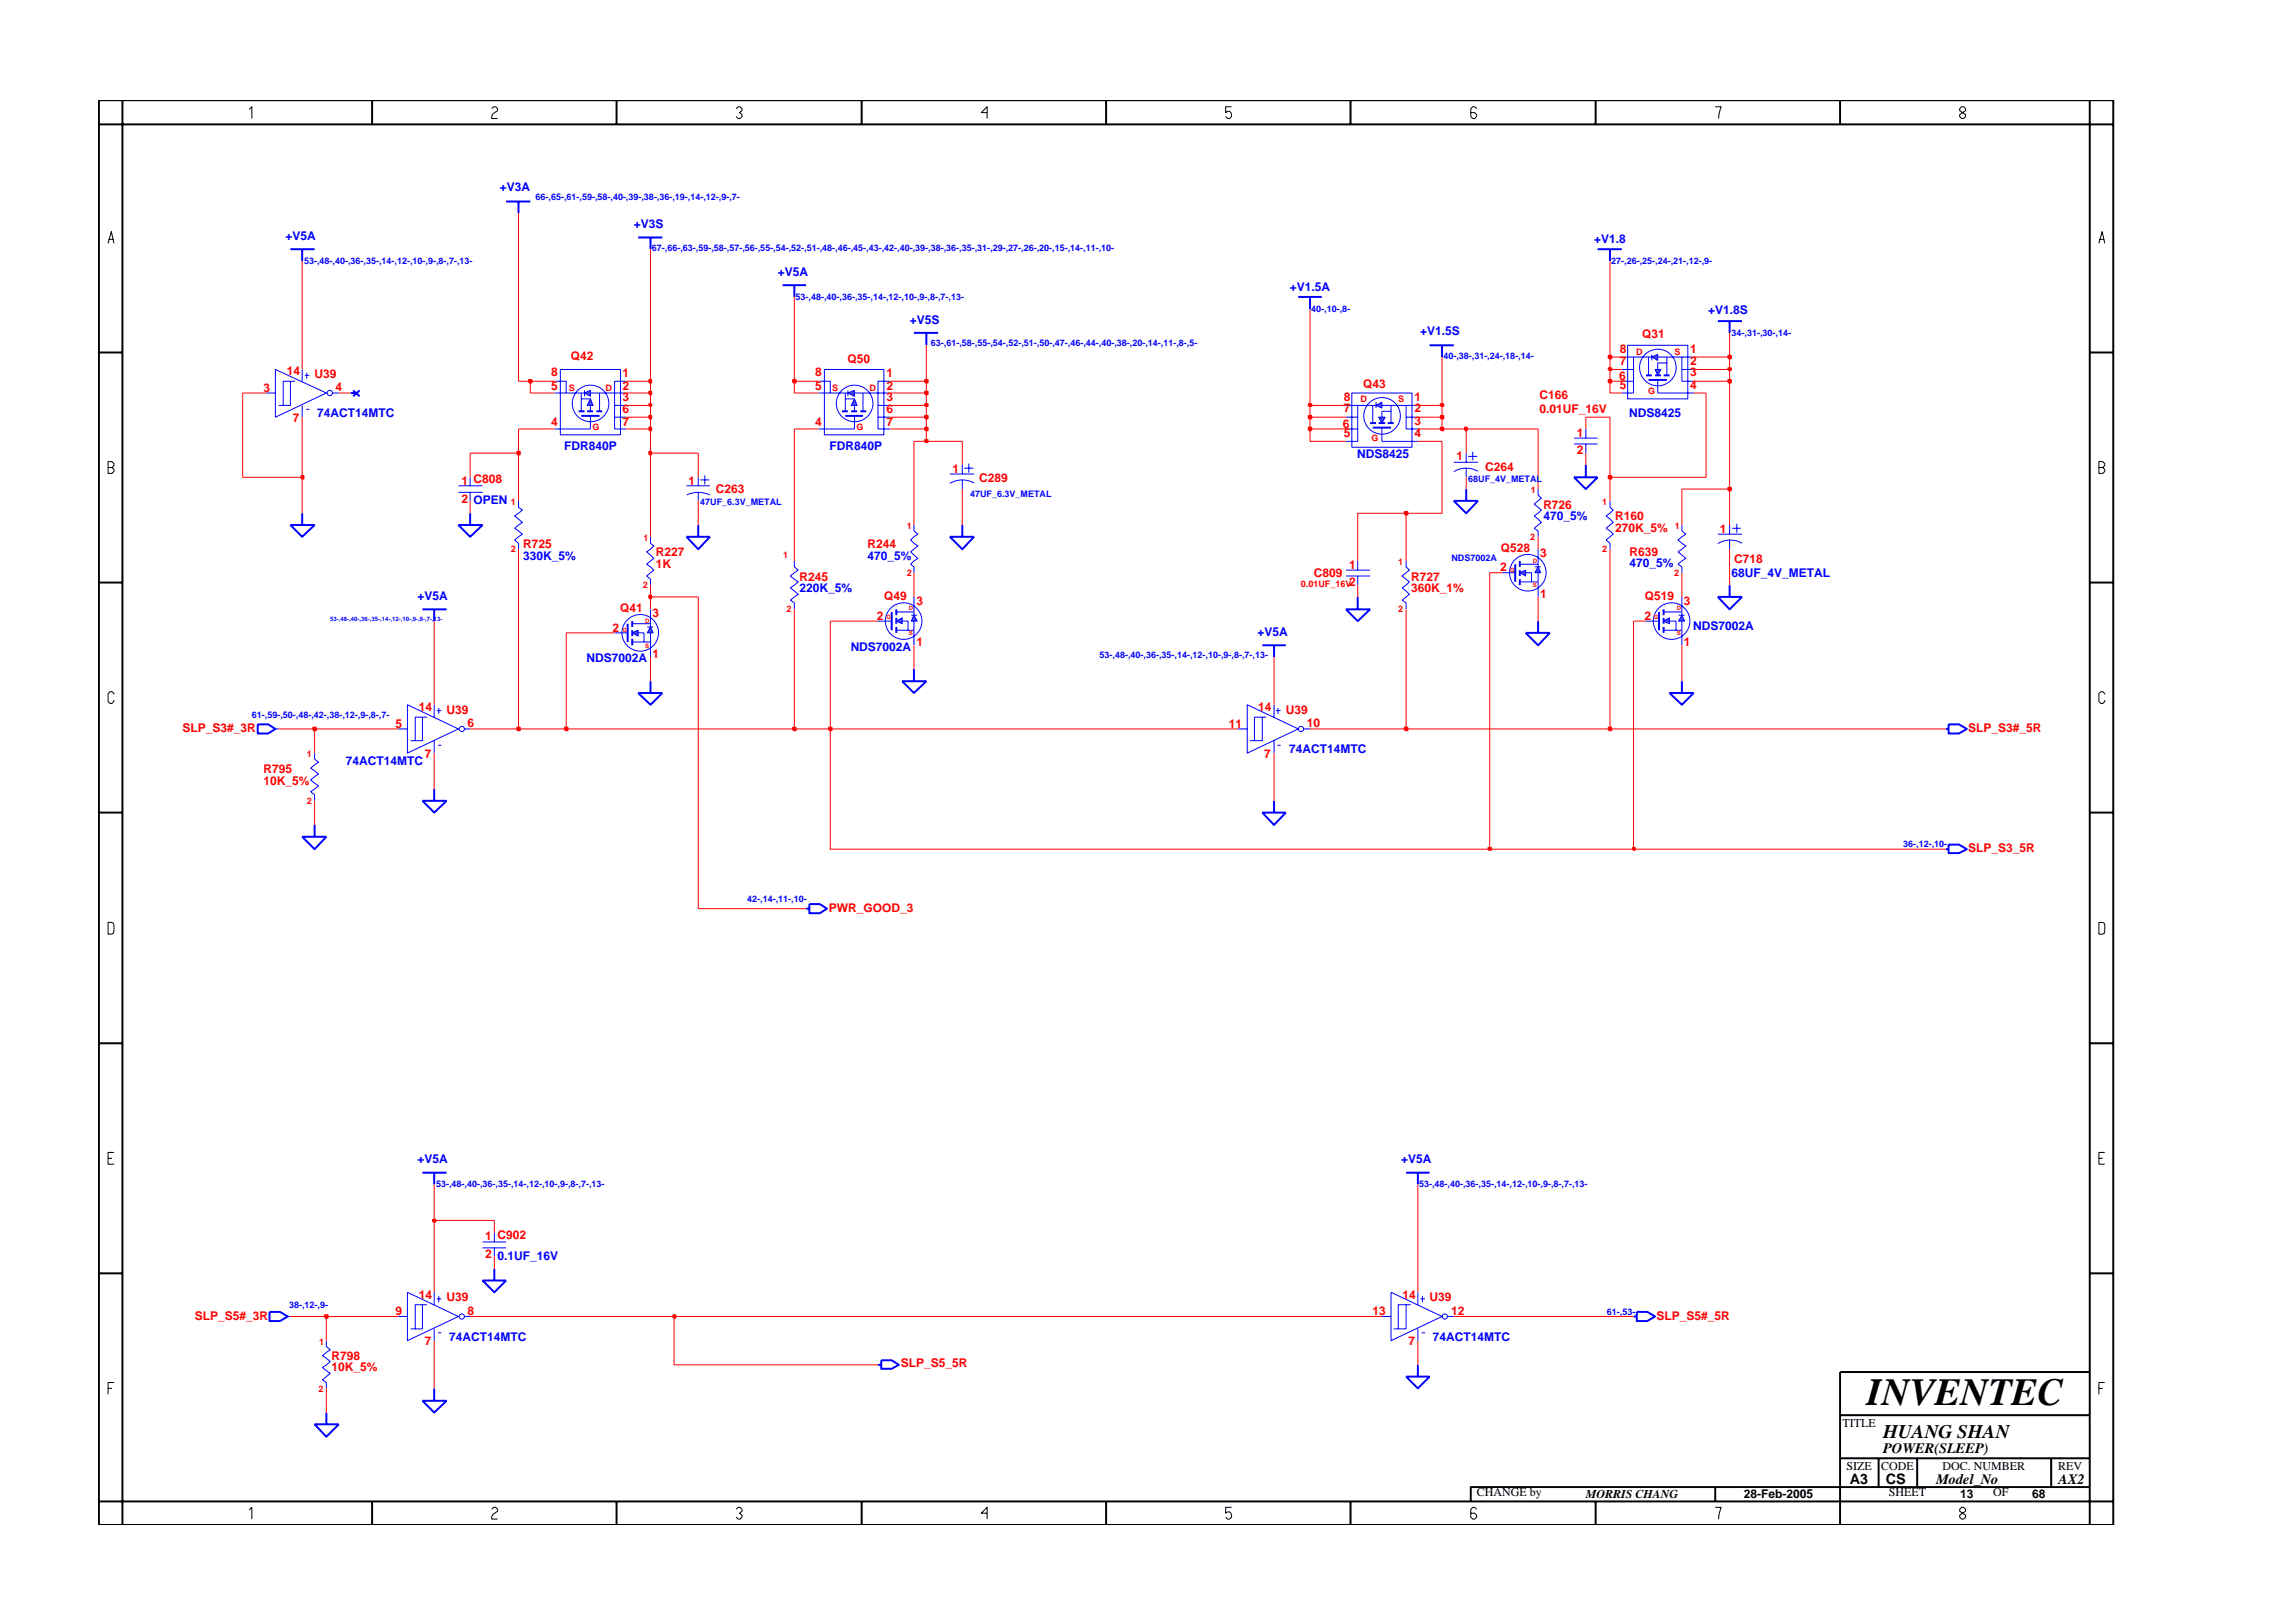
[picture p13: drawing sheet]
<svg xmlns="http://www.w3.org/2000/svg" width="297mm" height="210mm" viewBox="0 0 297 210" stroke-linecap="round" stroke-linejoin="round" font-family="sans-serif">
<defs><g id="words">
<text font-size="5" x="241.8" y="182">INVENTEC</text>
<text font-size="2.5" x="244" y="186.3">HUANG SHAN</text>
<g font-size="1.9">
<text x="244" y="188.2">POWER(SLEEP)</text>
<text x="239.6" y="192.2">A3</text>
<text x="244.3" y="192.3">CS</text>
<text x="250.8" y="192.2">Model_No</text>
<text x="266.6" y="192.2">AX2</text>
</g>
<g font-size="1.6" fill="#00f">
<text x="64.8" y="24.7">+V3A</text>
<text x="82.1" y="29.6">+V3S</text>
<text x="37" y="31.1">+V5A</text>
<text x="100.7" y="35.7">+V5A</text>
<text x="206.5" y="31.5">+V1.8</text>
<text x="167.1" y="37.7">+V1.5A</text>
<text x="221.3" y="40.7">+V1.8S</text>
<text x="117.9" y="42">+V5S</text>
<text x="183.9" y="43.4">+V1.5S</text>
<text x="41.1" y="54">74ACT14MTC</text>
<text x="73.1" y="58.3">FDR840P</text>
<text x="107.4" y="58.3">FDR840P</text>
<text x="175.8" y="59.3">NDS8425</text>
<text x="211" y="54">NDS8425</text>
<text x="199.9" y="67.4">470_5%</text>
<text x="54.1" y="77.7">+V5A</text>
<text x="67.8" y="72.5">330K_5%</text>
<text x="103.6" y="76.7">220K_5%</text>
<text x="112.4" y="72.5">470_5%</text>
<text x="211.1" y="73.4">470_5%</text>
<text x="224.3" y="74.7">68UF_4V_METAL</text>
<text x="162.9" y="82.4">+V5A</text>
<text x="219.3" y="81.6">NDS7002A</text>
<text x="76" y="85.8">NDS7002A</text>
<text x="110.2" y="84.3">NDS7002A</text>
<text x="44.8" y="99.1">74ACT14MTC</text>
<text x="167" y="97.6">74ACT14MTC</text>
<text x="54.1" y="150.7">+V5A</text>
<text x="181.5" y="150.7">+V5A</text>
<text x="64.5" y="163.2">0.1UF_16V</text>
<text x="58.2" y="173.7">74ACT14MTC</text>
<text x="185.6" y="173.7">74ACT14MTC</text>
</g>
<g font-size="1.6" fill="#f00">
<text x="73.9" y="46.7">Q42</text>
<text x="109.8" y="47">Q50</text>
<text x="209.8" y="45.7">8</text>
<text x="209.8" y="47.2">7</text>
<text x="212.7" y="43.8">Q31</text>
<text x="219" y="45.7">1</text>
<text x="219" y="47.2">2</text>
<text x="34.1" y="50.7">3</text>
<text x="37.2" y="48.6">14</text>
<text x="40.8" y="49">U39</text>
<text x="43.5" y="50.7">4</text>
<text x="71.4" y="48.8">8</text>
<text x="71.4" y="50.5">5</text>
<text x="80.6" y="52">3</text>
<text x="80.6" y="53.5">6</text>
<text x="80.6" y="48.9">1</text>
<text x="80.6" y="50.5">2</text>
<text x="105.6" y="48.8">8</text>
<text x="105.6" y="50.5">5</text>
<text x="114.8" y="48.9">1</text>
<text x="114.8" y="50.5">2</text>
<text x="114.8" y="52">3</text>
<text x="114.8" y="53.5">6</text>
<text x="174.1" y="51.9">8</text>
<text x="174.1" y="53.4">7</text>
<text x="176.6" y="50.2">Q43</text>
<text x="183.2" y="51.9">1</text>
<text x="183.2" y="53.4">2</text>
<text x="199.4" y="53.5">0.01UF_16V</text>
<text x="199.4" y="51.7">C166</text>
<text x="209.7" y="49.2">6</text>
<text x="209.8" y="50.4">5</text>
<text x="219" y="50.4">4</text>
<text x="219" y="48.8">3</text>
<text x="37.9" y="54.6">7</text>
<text x="71.4" y="55.1">4</text>
<text x="80.6" y="55.1">7</text>
<text x="105.6" y="55.1">4</text>
<text x="114.8" y="55.1">7</text>
<text x="173.9" y="55.4">6</text>
<text x="174.1" y="56.6">5</text>
<text x="183.2" y="56.6">4</text>
<text x="183.2" y="55">3</text>
<text x="188.7" y="59.6">1</text>
<text x="204.2" y="56.6">1</text>
<text x="204.2" y="58.9">2</text>
<text x="59.8" y="62.8">1 C808</text>
<text x="59.8" y="65.1">2 OPEN</text>
<text x="89.2" y="62.8">1</text>
<text x="92.7" y="63.9">C263</text>
<text x="123.4" y="61.2">1</text>
<text x="126.9" y="62.4">C289</text>
<text x="192.4" y="61.1">C264</text>
<text x="199.9" y="65.9">R726</text>
<text x="67.8" y="71">R725</text>
<text x="112.4" y="71">R244</text>
<text x="194.4" y="71.5">Q528</text>
<text x="209.2" y="67.4">R160</text>
<text x="209.2" y="68.9">270K_5%</text>
<text x="211.1" y="72">R639</text>
<text x="222.8" y="69">1</text>
<text x="84.9" y="73.6">1K</text>
<text x="84.9" y="72.1">R227</text>
<text x="103.6" y="75.2">R245</text>
<text x="114.5" y="77.8">Q49</text>
<text x="170.2" y="74.7">C809</text>
<text x="174.8" y="73.7">1</text>
<text x="174.8" y="76">2</text>
<text x="182.8" y="76.7">360K_1%</text>
<text x="182.8" y="75.2">R727</text>
<text x="194.3" y="74">2</text>
<text x="199.5" y="72.2">3</text>
<text x="199.5" y="77.4">1</text>
<text x="213.1" y="77.8">Q519</text>
<text x="224.6" y="72.9">C718</text>
<text x="79.4" y="81.8">2</text>
<text x="80.3" y="79.3">Q41</text>
<text x="84.5" y="80">3</text>
<text x="113.6" y="80.3">2</text>
<text x="118.7" y="83.7">1</text>
<text x="118.7" y="78.4">3</text>
<text x="213" y="80.3">2</text>
<text x="218.1" y="83.7">1</text>
<text x="218.1" y="78.4">3</text>
<text x="84.5" y="85.2">1</text>
<text x="23.6" y="94.8">SLP_S3#_3R</text>
<text x="51.2" y="94.3">5</text>
<text x="54.3" y="92.1">14</text>
<text x="57.9" y="92.5">U39</text>
<text x="60.6" y="94.2">6</text>
<text x="159.2" y="94.3">11</text>
<text x="163" y="92.1">14</text>
<text x="166.6" y="92.5">U39</text>
<text x="169.3" y="94.2">10</text>
<text x="255" y="94.8">SLP_S3#_5R</text>
<text x="34.1" y="100.2">R795</text>
<text x="34.1" y="101.7">10K_5%</text>
<text x="55" y="98.2">7</text>
<text x="163.8" y="98.2">7</text>
<text x="255" y="110.3">SLP_S3_5R</text>
<text x="107.4" y="118.1">PWR_GOOD_3</text>
<text x="62.9" y="160.6">1 C902</text>
<text x="62.9" y="163">2</text>
<text x="25.2" y="171">SLP_S5#_3R</text>
<text x="51.2" y="170.4">9</text>
<text x="54.3" y="168.3">14</text>
<text x="57.9" y="168.6">U39</text>
<text x="60.6" y="170.3">8</text>
<text x="177.8" y="170.4">13</text>
<text x="181.7" y="168.3">14</text>
<text x="185.2" y="168.6">U39</text>
<text x="188" y="170.3">12</text>
<text x="214.6" y="171">SLP_S5#_5R</text>
<text x="43" y="177.7">10K_5%</text>
<text x="43" y="176.2">R798</text>
<text x="55" y="174.3">7</text>
<text x="116.7" y="177.1">SLP_S5_5R</text>
<text x="182.5" y="174.3">7</text>
</g>
<g font-size="1.6">
<text x="238.7" y="184.8">TITLE</text>
<text x="239.2" y="190.4">SIZE</text>
<text x="243.7" y="190.4">CODE</text>
<text x="251.6" y="190.4">DOC. NUMBER</text>
<text x="266.6" y="190.4">REV</text>
<text x="191.3" y="193.9">CHANGE by</text>
<text x="205.4" y="194.1">MORRIS CHANG</text>
<text x="225.9" y="194.1">28-Feb-2005</text>
<text x="244.7" y="193.9">SHEET</text>
<text x="253.9" y="194.1">13</text>
<text x="258.2" y="193.9">OF</text>
<text x="263.3" y="194.1">68</text>
</g>
<g font-size="1.2" fill="#00f">
<text x="69.4" y="26">66-,65-,61-,59-,58-,40-,39-,38-,36-,19-,14-,12-,9-,7-</text>
<text x="39.4" y="34.2">53-,48-,40-,36-,35-,14-,12-,10-,9-,8-,7-,13-</text>
<text x="84.4" y="32.6">67-,66-,63-,59-,58-,57-,56-,55-,54-,52-,51-,48-,46-,45-,43-,42-,40-,39-,38-,36-,35-,31-,29-,27-,26-,20-,15-,14-,11-,10-</text>
<text x="208.7" y="34.2">27-,26-,25-,24-,21-,12-,9-</text>
<text x="103.1" y="38.8">53-,48-,40-,36-,35-,14-,12-,10-,9-,8-,7-,13-</text>
<text x="169.9" y="40.4">40-,10-,8-</text>
<text x="120.6" y="44.8">63-,61-,58-,55-,54-,52-,51-,50-,47-,46-,44-,40-,38-,20-,14-,11-,8-,5-</text>
<text x="187" y="46.5">40-,38-,31-,24-,18-,14-</text>
<text x="224.3" y="43.5">34-,31-,30-,14-</text>
<text x="90.7" y="65.5">47UF_6.3V_METAL</text>
<text x="125.7" y="64.4">47UF_6.3V_METAL</text>
<text x="190.2" y="62.4">68UF_4V_METAL</text>
<text x="188" y="72.7">NDS7002A</text>
<text x="142.4" y="85.2">53-,48-,40-,36-,35-,14-,12-,10-,9-,8-,7-,13-</text>
<text x="32.6" y="93">61-,59-,50-,48-,42-,38-,12-,9-,8-,7-</text>
<text x="246.6" y="109.8">36-,12-,10-</text>
<text x="96.8" y="116.9">42-,14-,11-,10-</text>
<text x="56.5" y="153.7">53-,48-,40-,36-,35-,14-,12-,10-,9-,8-,7-,13-</text>
<text x="183.8" y="153.7">53-,48-,40-,36-,35-,14-,12-,10-,9-,8-,7-,13-</text>
<text x="37.5" y="169.4">38-,12-,9-</text>
<text x="208.2" y="170.4">61-,53-</text>
</g>
<g font-size="1.2" fill="#f00">
<text x="212" y="45.9">D</text>
<text x="216.9" y="45.9">S</text>
<text x="73.7" y="50.6">S</text>
<text x="78.4" y="50.6">D</text>
<text x="107.8" y="50.6">S</text>
<text x="112.6" y="50.6">D</text>
<text x="176.2" y="52.1">D</text>
<text x="181.1" y="52.1">S</text>
<text x="213.5" y="51">G</text>
<text x="76.7" y="55.7">G</text>
<text x="110.9" y="55.7">G</text>
<text x="177.7" y="57.2">G</text>
<text x="66.2" y="65.5">1</text>
<text x="198.3" y="63.9">1</text>
<text x="207.5" y="65.5">1</text>
<text x="66.2" y="71.5">2</text>
<text x="83.3" y="70.1">1</text>
<text x="117.5" y="68.5">1</text>
<text x="198.2" y="70">2</text>
<text x="207.5" y="71.5">2</text>
<text x="216.9" y="68.5">1</text>
<text x="83.3" y="76.1">2</text>
<text x="101.5" y="72.3">1</text>
<text x="117.5" y="74.6">2</text>
<text x="168.5" y="76.1">0.01UF_16V</text>
<text x="181.1" y="73.2">1</text>
<text x="216.9" y="74.6">2</text>
<text x="101.9" y="79.3">2</text>
<text x="181.1" y="79.3">2</text>
<text x="39.7" y="98.1">1</text>
<text x="39.7" y="104.2">2</text>
<text x="41.3" y="174.2">1</text>
<text x="41.3" y="180.3">2</text>
</g>
<g font-size=".8" fill="#f00">
<text x="195.6" y="74.1">G</text>
<text x="198.6" y="76.1">S</text>
<text x="198.6" y="72.9">D</text>
<text x="80.6" y="81.9">G</text>
<text x="83.6" y="80.7">D</text>
<text x="83.6" y="83.9">S</text>
<text x="114.8" y="80.2">G</text>
<text x="117.7" y="82.3">S</text>
<text x="117.7" y="79.1">D</text>
<text x="214.2" y="80.2">G</text>
<text x="217.2" y="79.1">D</text>
<text x="217.2" y="82.3">S</text>
</g>
<text font-size=".8" fill="#00f" x="42.8" y="80.5">53-,48-,40-,36-,35-,14-,12-,10-,9-,8-,7-,13-</text>
</g></defs>
<path d="M118.4 43.1h3.1M120 43.1v1.6M177.8 55.4h2.4M222.5 41.6h3.2M224.1 41.6v1.5M211.6 170.5h.4M212 170h1.4l1 .5-1 .6h-1.4z" fill="none" stroke="#00f" stroke-width=".25"/>
<path d="M179 55.4v1.8" fill="none" stroke="#00f" stroke-width=".13"/>
<path d="M178.3 52.5l.7-.4v.8z" fill="#3c3cc8"/>
<path d="M178.3 52.5l.7-.4v.8zM178.3 52.1v.8" fill="none" stroke="#00f" stroke-width=".13"/>
<path d="M178.6 54h.8l-.4 .8z" fill="#3c3cc8"/>
<g fill="none" stroke="#00f" stroke-width=".13">
<path d="M110.7 53.9v1.7M174.4 52.5h3.9M174.4 55.6h1.5M174.4 54h1.5M175.1 50.9h7.8v7h-7.8zM175.9 52.5v4.7h-1.5M177.8 52.5v2.3M178.6 54h.8l-.4 .8zM179 52.5h4.7M179 57.2h4.7M180.2 52.5v2.3M180.2 53.3h-1.2v.7"/>
<path d="M182.1 52.5v3.1h1.6M182.1 54h1.6M35.7 94.4h.4"/>
<circle cx="179" cy="53.9" r="2.37"/>
</g>
<path d="M109.5 53.9h2.3M177.5 54.8h.8M178.6 54.8h.8M179.8 54.8h.7M185.2 44.7h3.1M186.8 44.7v1.6M188.3 64.9h3.2l-1.6 1.6zM189.9 63.4v1.5M33.4 93.8h1.3l1 .6-1 .6h-1.3z" fill="none" stroke="#00f" stroke-width=".25"/>
<path d="M109.8 50.9l.9-.3v.7z" fill="#3c3cc8"/>
<path d="M109.8 50.9l.9-.3v.7zM109.8 50.6v.7" fill="none" stroke="#00f" stroke-width=".13"/>
<path d="M110.7 51.7l.3 .8h-.7z" fill="#3c3cc8"/>
<g fill="none" stroke="#00f" stroke-width=".13">
<path d="M106 50.9h3.8M106 55.6h4.7M106 49.4h1.6v1.5M106.8 47.9h7.7v8.4h-7.7zM109.5 50.9v2.4M109.5 51.7h1.2M110.7 51.7l.3 .8h-.7zM110.7 50.9h4.6M110.7 52.5v.8M111.8 50.9v2.4M113.7 54h1.6M113.7 52.5h1.6"/>
<path d="M115.3 49.4h-1.6v6.2h1.6M113.7 80.5h1.8"/>
<circle cx="110.7" cy="52.3" r="2.37"/>
</g>
<path d="M109.1 53.3h.7M110.3 53.3h.7M111.4 53.3h.8M59.4 68h3.1l-1.6 1.5zM60.9 66.5v1.5M115.5 79.3v2.3M116.9 88.3h3.1l-1.6 1.5zM118.4 86.6v1.7M40.8 184.5h3.1l-1.6 1.6zM42.3 183v1.5" fill="none" stroke="#00f" stroke-width=".25"/>
<path d="M118.4 79.7l.4 .8h-.7z" fill="#3c3cc8"/>
<path d="M118.1 79.7h.7M118.4 79.7l.4 .8h-.7z" fill="none" stroke="#00f" stroke-width=".13"/>
<path d="M116.1 80.5l.8-.5v.8z" fill="#3c3cc8"/>
<g fill="none" stroke="#00f" stroke-width=".13">
<path d="M214.7 49.2v1.7M116.1 79.3h2.3M118.4 77.3v2.4M123 61.4h3.2M124.7 60.2v1.2M124.7 62.2v1.2M124.9 60.6h1.2M125.5 60.1v1.1M126.2 62.6a3 3 0 0 0-3.2 0M174.4 73.9h3.1M174.4 74.6h3.1M175.9 72.7v1.2"/>
<path d="M175.9 74.6v1.2M208.6 64.9v.8l.4 .4-.9 .7 .9 .9-.9 .7 .9 .8-.9 .8 .5 .4v.7M116.1 80.5l.8-.5v.8zM116.1 81.6h2.3M116.9 80.5h.7v1.1M118.4 80.5v3.1M42.3 173.7v.7l.5 .5-1 .7 1 .8-1 .8 1 .7-1 .9 .5 .3v.8"/>
<circle cx="117.1" cy="80.5" r="2.37"/>
</g>
<g fill="none" stroke="#00f" stroke-width=".25">
<path d="M65.6 26.1h3.1M67.2 26.1v1.5M82.7 30.8h3.1M84.3 30.8v1.5M207 32.3h3.1M208.6 32.3v1.5M213.6 49.2h2.3M37.6 68h3.2l-1.7 1.5zM39.1 66.5v1.5M54.7 78.9h3.2M56.2 78.9v1.6M88.9 69.5h3.1l-1.5 1.6z"/>
<path d="M90.5 68v1.5M116.1 78.9v.8M203.9 61.8h3.1l-1.6 1.6zM205.4 60.2v1.6M116.1 80v.8M116.1 81.2v.8M216.3 89.8h3.1l-1.5 1.5zM217.9 88.3v1.5M252.1 110h.3M252.4 109.4h1.4l1 .6-1 .5h-1.4zM54.7 151.9h3.2M56.2 151.9v1.5"/>
<path d="M182.1 178.3h3.1l-1.5 1.6zM183.7 176.8v1.5"/>
</g>
<path d="M214 46.3l.7-.4v.8z" fill="#3c3cc8"/>
<path d="M214 46.3l.7-.4v.8zM214 45.9v.8" fill="none" stroke="#00f" stroke-width=".13"/>
<path d="M214.4 47.9h.8l-.5 .7z" fill="#3c3cc8"/>
<g fill="none" stroke="#00f" stroke-width=".13">
<path d="M210.1 46.3h3.9M210.1 49.4h1.5M210.1 47.9h1.5M210.8 44.7h7.8v7h-7.8zM211.6 46.3v4.6h-1.5M213.6 46.3v2.3M214.4 47.9h.8l-.5 .7zM214.7 46.3h4.7M214.7 50.9h4.7M215.9 46.3v2.3M215.9 47h-1.2v.9M217.9 46.3v3.1h1.5"/>
<path d="M217.9 47.9h1.5M102.9 72.7v.7l.5 .5-1 .7 1 .8-1 .7 1 .9-1 .8 .5 .3v.8M222.5 69.2h3.2M224.1 68v1.2M224.1 70v1.1M224.4 68.4h1.1M225 67.8v1.2M225.7 70.4a3 3 0 0 0-3.2 0M79.6 82h1.7M179 170.5h1.2M180.2 167.4l6.6 3.1-6.6 3.2zM182.1 169v3.2h-1"/>
<path d="M182.7 169h-1.6v3.2h-.6M183.7 167.4v1.6M183.7 172.2v1.5M184 168.3h.6M184.2 172.7h.4M184.3 167.9v.8M187.6 170.5h.7"/>
<circle cx="214.8" cy="47.6" r="2.37"/>
<circle cx="187.2" cy="170.5" r=".34"/>
</g>
<path d="M213.2 48.6h.8M214.4 48.6h.8M215.5 48.6h.8M81.3 80.8v2.4M56.2 179.9v1.6M54.7 181.5h3.2l-1.7 1.5z" fill="none" stroke="#00f" stroke-width=".25"/>
<path d="M84.3 81.2l.3 .8h-.8z" fill="#3c3cc8"/>
<path d="M83.8 81.2h.8M84.3 81.2l.3 .8h-.8z" fill="none" stroke="#00f" stroke-width=".13"/>
<path d="M81.9 82l.8-.4v.8z" fill="#3c3cc8"/>
<g fill="none" stroke="#00f" stroke-width=".13">
<path d="M67.2 64.9v.8l.5 .4-1 .7 1 .9-1 .7 1 .8-1 .8 .5 .4v.7M84.3 78.9v2.3M194.6 74.2h1.7M199.2 63.4v.7l.5 .4-1 .8 1 .8-1 .7 1 .9-1 .7 .5 .4v.7M81.9 82l.8-.4v.8zM81.9 83.2h2.4M81.9 80.8h2.4M82.7 82h.7v1.2M84.3 82v3.1"/>
<circle cx="82.9" cy="82" r="2.37"/>
</g>
<path d="M196.3 73.1v2.3M81.9 80.5v.7M81.9 81.6v.8M81.9 82.7v.9" fill="none" stroke="#00f" stroke-width=".25"/>
<path d="M199.2 73.4l.4 .8h-.8z" fill="#3c3cc8"/>
<path d="M198.8 73.4h.8M199.2 73.4l.4 .8h-.8z" fill="none" stroke="#00f" stroke-width=".13"/>
<path d="M196.9 74.2l.7-.3v.7z" fill="#3c3cc8"/>
<g fill="none" stroke="#00f" stroke-width=".13">
<path d="M196.9 74.2l.7-.3v.7zM196.9 75.4h2.3M196.9 73.1h2.3M197.6 74.2h.8v1.2M199.2 71.1v2.3M199.2 74.2v3.1M213.2 80.5h1.7M37.3 170.5h.3"/>
<circle cx="197.9" cy="74.2" r="2.37"/>
</g>
<path d="M196.9 72.7v.7M196.9 73.9v.7M196.9 75v.8M214.9 79.3v2.3M34.9 170h1.4l1 .5-1 .6h-1.4z" fill="none" stroke="#00f" stroke-width=".25"/>
<path d="M217.9 79.7l.3 .8h-.7z" fill="#3c3cc8"/>
<path d="M217.5 79.7h.7M217.9 79.7l.3 .8h-.7z" fill="none" stroke="#00f" stroke-width=".13"/>
<path d="M215.5 80.5l.8-.5v.8z" fill="#3c3cc8"/>
<g fill="none" stroke="#00f" stroke-width=".13">
<path d="M76.5 53.9v1.7M215.5 79.3h2.4M217.9 77.3v2.4M215.5 80.5l.8-.5v.8zM215.5 81.6h2.4M216.3 80.5h.8v1.1M217.9 80.5v3.1"/>
<circle cx="216.5" cy="80.5" r="2.37"/>
</g>
<path d="M75.3 53.9h2.4M215.5 78.9v.8M215.5 80v.8M215.5 81.2v.8M252.1 94.4h.3M252.4 93.8h1.4l1 .6-1 .6h-1.4zM39.1 108.4h3.2l-1.5 1.6zM40.8 106.9v1.5" fill="none" stroke="#00f" stroke-width=".25"/>
<path d="M75.7 50.9l.8-.3v.7z" fill="#3c3cc8"/>
<path d="M75.7 50.9l.8-.3v.7zM75.7 50.6v.7" fill="none" stroke="#00f" stroke-width=".13"/>
<path d="M76.5 51.7l.3 .8h-.7z" fill="#3c3cc8"/>
<g fill="none" stroke="#00f" stroke-width=".13">
<path d="M34.5 50.9h1.2M35.7 47.9l6.6 3-6.6 3.1zM37.6 49.4v3.1h-.9M38.2 49.4h-1.5v3.1h-.6M39.1 47.9v1.5M39.1 52.5v1.5M39.5 48.6h.6M39.7 53h.4M39.7 48.3v.8M43 50.9h.9M71.8 50.9h3.9M71.8 55.6h4.7"/>
<path d="M71.8 49.4h1.5v1.5M72.6 47.9h7.8v8.4h-7.8zM75.3 50.9v2.4M75.3 51.7h1.2M76.5 51.7l.3 .8h-.7zM76.5 50.9h4.6M76.5 52.5v.8M77.7 50.9v2.4M79.6 54h1.5M79.6 52.5h1.5M81.1 49.4h-1.5v6.2h1.5M188.3 59.9h3.2"/>
<path d="M189.9 58.7v1.2M190.2 59.1h1.2M190.8 58.5v1.1M203.9 56.8h3.1M203.9 57.5h3.1M205.4 55.6v1.2M205.4 57.5v1.2M59.4 62.9h3.1M59.4 63.8h3.1M60.9 61.8v1.1M60.9 63.8v1.1M84.3 69.5v.9l.4 .3-.9 .8 .9 .8-.9 .8 .9 .8-.9 .7 .5 .4v.8"/>
<path d="M88.9 62.9h3.1M88.9 64.1a3.6 3.6 0 0 1 3.1 0M90.5 61.8v1.1M90.5 63.8v1.1M90.7 62.2h1.2M91.3 61.6v1.2M118.4 68v.8l.5 .4-.9 .8 .9 .7-.9 .8 .9 .8-.9 .8 .4 .3v.8M182.1 72.7v.7l.5 .5-1 .7 1 .8-1 .7 1 .9-1 .8 .5 .3v.8M189.9 60.6v1.2M191.5 61.1a3 3 0 0 0-3.2 0M217.9 68v.8l.5 .4-1 .8 1 .7-1 .8 1 .8-1 .8 .5 .3v.8M40.8 97.6v.7l.5 .4-1.1 .8 1.1 .8-1.1 .7 1.1 .8-1.1 .8 .6 .4v.7"/>
<path d="M51.6 94.4h1.2M52.8 91.3l6.6 3.1-6.6 3.2zM54.7 92.9v3.1h-.9M55.3 92.9h-1.5v3.1h-.6M56.2 91.3v1.6M56.2 96v1.6M56.6 92.1h.6M56.8 96.5h.4M56.8 91.7v.8M60.1 94.4h.8M160.4 94.4h1.2M161.6 91.3l6.6 3.1-6.6 3.2z"/>
<path d="M163.5 92.9v3.1h-1M164 92.9h-1.5v3.1h-.6M165 91.3v1.6M165 96v1.6M165.3 92.1h.6M165.5 96.5h.4M165.6 91.7v.8M168.9 94.4h.8M64 159.7v1.2M51.6 170.5h1.2M52.8 167.4l6.6 3.1-6.6 3.2zM54.7 169v3.2h-.9"/>
<path d="M55.3 169h-1.5v3.2h-.6M56.2 167.4v1.6M56.2 172.2v1.5M56.6 168.3h.6M56.8 172.7h.4M56.8 167.9v.8M60.1 170.5h.8M62.5 160.9h3.1M62.5 161.7h3.1M64 161.7v1.1"/>
<circle cx="42.7" cy="50.9" r=".34"/>
<circle cx="76.5" cy="52.3" r="2.37"/>
<circle cx="59.8" cy="94.4" r=".34"/>
<circle cx="168.5" cy="94.4" r=".34"/>
<circle cx="59.8" cy="170.5" r=".34"/>
</g>
<g fill="none" stroke="#00f" stroke-width=".25">
<path d="M37.6 32.3h3.2M39.1 32.3v1.5M101.4 36.9h3M102.9 36.9v1.6M168.2 38.5h3M169.7 38.5v1.6M45.4 50.9h.8M45.7 50.6l.9 .7M46.6 50.6l-.9 .7M75 53.3h.7M76.1 53.3h.7M77.2 53.3h.8"/>
<path d="M123 69.5h3.2l-1.5 1.6zM124.7 68v1.5M174.4 78.9h3.1l-1.6 1.6zM175.9 77.3v1.6M222.5 77.3h3.2l-1.6 1.6zM224.1 75.8v1.5M82.7 89.8h3.1l-1.5 1.5zM84.3 88.3v1.5M163.5 83.6h3.1M165 83.6v1.5M197.6 82h3.2l-1.6 1.6zM199.2 80.5v1.5"/>
<path d="M54.7 103.7h3.2l-1.7 1.6zM56.2 102.2v1.5M104.4 117.7h.4M104.8 117.1h1.4l.9 .6-.9 .6h-1.4zM163.5 105.3h3.1l-1.6 1.6zM165 103.7v1.6M182.1 151.9h3.1M183.7 151.9v1.5M62.5 165.9h3.1l-1.6 1.5zM64 164.4v1.5M113.7 176.8h.5M114.2 176.2h1.3l.9 .6-.9 .5h-1.3z"/>
</g>
<path d="M37.6 170.5h4.7v3.2M42.3 179.9v3.1M56.2 173.7v6.2M87.3 170.5v6.3h26.4M183.7 173.7v3.1" fill="none" stroke="#f00" stroke-width=".13"/>
<path d="M42.1 170.4h.3v.3h-.3z" fill="#8e2323"/>
<path d="M42.1 170.4h.3v.3h-.3z" fill="none" stroke="#f00" stroke-width=".25"/>
<path d="M42.3 170.5h9.3M60.9 170.5h26.4" fill="none" stroke="#f00" stroke-width=".13"/>
<path d="M87.2 170.4h.3v.3h-.3z" fill="#8e2323"/>
<path d="M87.2 170.4h.3v.3h-.3z" fill="none" stroke="#f00" stroke-width=".25"/>
<path d="M56.2 158.1v9.3M64 158.1v1.6M183.7 153.4v14M64 162.8v1.6M87.3 170.5h91.7M188.3 170.5h23.3" fill="none" stroke="#f00" stroke-width=".13"/>
<path d="M56.1 158h.3v.3h-.3z" fill="#8e2323"/>
<path d="M56.1 158h.3v.3h-.3z" fill="none" stroke="#f00" stroke-width=".25"/>
<path d="M90.5 77.3v40.4h13.9M107.6 94.4v15.6h85.4M56.2 153.4v4.7h7.8" fill="none" stroke="#f00" stroke-width=".13"/>
<path d="M192.8 109.8h.4v.3h-.4z" fill="#8e2323"/>
<path d="M192.8 109.8h.4v.3h-.4z" fill="none" stroke="#f00" stroke-width=".25"/>
<path d="M193 74.2v35.8h18.6" fill="none" stroke="#f00" stroke-width=".13"/>
<path d="M211.5 109.8h.3v.3h-.3z" fill="#8e2323"/>
<path d="M211.5 109.8h.3v.3h-.3z" fill="none" stroke="#f00" stroke-width=".25"/>
<path d="M36.1 94.4h4.7v3.2M56.2 97.6v4.6M165 97.6v6.1M211.6 80.5v29.5h40.5M40.8 103.7v3.2" fill="none" stroke="#f00" stroke-width=".13"/>
<path d="M40.6 94.3h.3v.3h-.3z" fill="#8e2323"/>
<path d="M40.6 94.3h.3v.3h-.3z" fill="none" stroke="#f00" stroke-width=".25"/>
<path d="M40.8 94.4h10.8M60.9 94.4h6.3" fill="none" stroke="#f00" stroke-width=".13"/>
<path d="M67 94.3h.3v.3h-.3z" fill="#8e2323"/>
<path d="M67 94.3h.3v.3h-.3z" fill="none" stroke="#f00" stroke-width=".25"/>
<path d="M67.2 71.1v23.3h6.1" fill="none" stroke="#f00" stroke-width=".13"/>
<path d="M73.2 94.3h.3v.3h-.3z" fill="#8e2323"/>
<path d="M73.2 94.3h.3v.3h-.3z" fill="none" stroke="#f00" stroke-width=".25"/>
<path d="M73.3 82v12.4h29.6" fill="none" stroke="#f00" stroke-width=".13"/>
<path d="M102.7 94.3h.4v.3h-.4z" fill="#8e2323"/>
<path d="M102.7 94.3h.4v.3h-.4z" fill="none" stroke="#f00" stroke-width=".25"/>
<path d="M102.9 78.9v15.5h4.7" fill="none" stroke="#f00" stroke-width=".13"/>
<path d="M107.4 94.3h.3v.3h-.3z" fill="#8e2323"/>
<path d="M107.4 94.3h.3v.3h-.3z" fill="none" stroke="#f00" stroke-width=".25"/>
<path d="M107.6 80.5v13.9h52.8M169.7 94.4h12.4" fill="none" stroke="#f00" stroke-width=".13"/>
<path d="M182 94.3h.3v.3h-.3z" fill="#8e2323"/>
<path d="M182 94.3h.3v.3h-.3z" fill="none" stroke="#f00" stroke-width=".25"/>
<path d="M182.1 78.9v15.5h26.5" fill="none" stroke="#f00" stroke-width=".13"/>
<path d="M208.4 94.3h.3v.3h-.3z" fill="#8e2323"/>
<path d="M208.4 94.3h.3v.3h-.3z" fill="none" stroke="#f00" stroke-width=".25"/>
<path d="M84.3 77.3v1.6M199.2 77.3v3.2M208.6 71.1v23.3h43.5M56.2 80.5v10.8M73.3 82h6.3M84.3 85.1v3.2M107.6 80.5h6.1M118.4 83.6v3M165 85.1v6.2M211.6 80.5h1.6M217.9 83.6v4.7" fill="none" stroke="#f00" stroke-width=".13"/>
<path d="M84.1 77.2h.3v.3h-.3z" fill="#8e2323"/>
<path d="M84.1 77.2h.3v.3h-.3z" fill="none" stroke="#f00" stroke-width=".25"/>
<g fill="none" stroke="#f00" stroke-width=".13">
<path d="M84.3 58.7v10.8M102.9 55.6v17.1M118.4 57.2v10.8M39.1 61.8v4.7M60.9 64.9v1.6M84.3 75.8v1.5h6.2M90.5 64.9v3.1M118.4 74.2v3.1M124.7 63.4v4.6M175.9 72.7v-6.2h6.2v6.2M175.9 75.8v1.5M193 74.2h1.6"/>
<path d="M199.2 69.5v1.6M217.9 63.4v4.6M217.9 74.2v3.1M224.1 63.4v4.6M224.1 71.1v4.7"/>
</g>
<path d="M182 66.3h.3v.4h-.3z" fill="#8e2323"/>
<path d="M182 66.3h.3v.4h-.3z" fill="none" stroke="#f00" stroke-width=".25"/>
<path d="M67.2 58.7v6.2M186.8 57.2v9.3h-4.7M199.2 55.6v7.8M189.9 61.8v1.6M208.6 61.8v3.1M217.9 63.4h6.2" fill="none" stroke="#f00" stroke-width=".13"/>
<path d="M223.9 63.2h.3v.3h-.3z" fill="#8e2323"/>
<path d="M223.9 63.2h.3v.3h-.3z" fill="none" stroke="#f00" stroke-width=".25"/>
<path d="M31.4 50.9v10.9h7.7M224.1 49.4v14" fill="none" stroke="#f00" stroke-width=".13"/>
<path d="M39.1 61.7h.2v.3h-.2z" fill="#8e2323"/>
<path d="M39.1 61.7h.2v.3h-.2z" fill="none" stroke="#f00" stroke-width=".25"/>
<path d="M39.1 54v7.8M60.9 58.7v3.1M90.5 58.7v3.1" fill="none" stroke="#f00" stroke-width=".13"/>
<path d="M208.4 61.7h.3v.3h-.3z" fill="#8e2323"/>
<path d="M208.4 61.7h.3v.3h-.3z" fill="none" stroke="#f00" stroke-width=".25"/>
<path d="M60.9 58.7h6.3M124.7 57.2v3M205.4 58.7v1.5M221 50.9v10.9h-12.4v-7.8" fill="none" stroke="#f00" stroke-width=".13"/>
<path d="M67 58.5h.3v.4h-.3z" fill="#8e2323"/>
<path d="M67 58.5h.3v.4h-.3z" fill="none" stroke="#f00" stroke-width=".25"/>
<path d="M67.2 55.6v3.1" fill="none" stroke="#f00" stroke-width=".13"/>
<path d="M84.1 58.5h.3v.4h-.3z" fill="#8e2323"/>
<path d="M84.1 58.5h.3v.4h-.3z" fill="none" stroke="#f00" stroke-width=".25"/>
<path d="M84.3 55.6v3.1h6.2M118.4 57.2h1.6M189.9 55.6v3.1" fill="none" stroke="#f00" stroke-width=".13"/>
<path d="M119.8 57h.4v.3h-.4z" fill="#8e2323"/>
<path d="M119.8 57h.4v.3h-.4z" fill="none" stroke="#f00" stroke-width=".25"/>
<path d="M67.2 55.6h4.6M81.1 55.6h3.2M120 55.6v1.6h4.7M169.7 55.6v1.6h4.7M183.7 57.2h3.1" fill="none" stroke="#f00" stroke-width=".13"/>
<path d="M84.1 55.4h.3v.3h-.3z" fill="#8e2323"/>
<path d="M84.1 55.4h.3v.3h-.3z" fill="none" stroke="#f00" stroke-width=".25"/>
<path d="M84.3 54v1.6M102.9 55.6h3.1M115.3 55.6h4.7" fill="none" stroke="#f00" stroke-width=".13"/>
<path d="M119.8 55.4h.4v.3h-.4z" fill="#8e2323"/>
<path d="M119.8 55.4h.4v.3h-.4z" fill="none" stroke="#f00" stroke-width=".25"/>
<path d="M120 54v1.6" fill="none" stroke="#f00" stroke-width=".13"/>
<path d="M169.5 55.4h.4v.3h-.4z" fill="#8e2323"/>
<path d="M169.5 55.4h.4v.3h-.4z" fill="none" stroke="#f00" stroke-width=".25"/>
<path d="M169.7 54v1.6h4.7M183.7 55.6h3.1" fill="none" stroke="#f00" stroke-width=".13"/>
<path d="M186.6 55.4h.4v.3h-.4z" fill="#8e2323"/>
<path d="M186.6 55.4h.4v.3h-.4z" fill="none" stroke="#f00" stroke-width=".25"/>
<path d="M186.8 54v1.6h3.1" fill="none" stroke="#f00" stroke-width=".13"/>
<path d="M189.8 55.4h.2v.3h-.2z" fill="#8e2323"/>
<path d="M189.8 55.4h.2v.3h-.2z" fill="none" stroke="#f00" stroke-width=".25"/>
<path d="M81.1 54h3.2M189.9 55.6h9.3M205.4 54v1.6" fill="none" stroke="#f00" stroke-width=".13"/>
<path d="M84.1 53.9h.3v.3h-.3z" fill="#8e2323"/>
<path d="M84.1 53.9h.3v.3h-.3z" fill="none" stroke="#f00" stroke-width=".25"/>
<path d="M84.3 52.5v1.5M115.3 54h4.7" fill="none" stroke="#f00" stroke-width=".13"/>
<path d="M119.8 53.9h.4v.3h-.4z" fill="#8e2323"/>
<path d="M119.8 53.9h.4v.3h-.4z" fill="none" stroke="#f00" stroke-width=".25"/>
<path d="M120 52.5v1.5" fill="none" stroke="#f00" stroke-width=".13"/>
<path d="M169.5 53.9h.4v.3h-.4z" fill="#8e2323"/>
<path d="M169.5 53.9h.4v.3h-.4z" fill="none" stroke="#f00" stroke-width=".25"/>
<path d="M169.7 52.5v1.5h4.7M183.7 54h3.1" fill="none" stroke="#f00" stroke-width=".13"/>
<path d="M186.6 53.9h.4v.3h-.4z" fill="#8e2323"/>
<path d="M186.6 53.9h.4v.3h-.4z" fill="none" stroke="#f00" stroke-width=".25"/>
<path d="M81.1 52.5h3.2M186.8 52.5v1.5M205.4 54h3.2" fill="none" stroke="#f00" stroke-width=".13"/>
<path d="M84.1 52.4h.3v.2h-.3z" fill="#8e2323"/>
<path d="M84.1 52.4h.3v.2h-.3z" fill="none" stroke="#f00" stroke-width=".25"/>
<path d="M84.3 50.9v1.6M115.3 52.5h4.7" fill="none" stroke="#f00" stroke-width=".13"/>
<path d="M119.8 52.4h.4v.2h-.4z" fill="#8e2323"/>
<path d="M119.8 52.4h.4v.2h-.4z" fill="none" stroke="#f00" stroke-width=".25"/>
<path d="M120 50.9v1.6" fill="none" stroke="#f00" stroke-width=".13"/>
<path d="M169.5 52.4h.4v.2h-.4z" fill="#8e2323"/>
<path d="M169.5 52.4h.4v.2h-.4z" fill="none" stroke="#f00" stroke-width=".25"/>
<path d="M169.7 40.1v12.4h4.7M183.7 52.5h3.1" fill="none" stroke="#f00" stroke-width=".13"/>
<path d="M186.6 52.4h.4v.2h-.4z" fill="#8e2323"/>
<path d="M186.6 52.4h.4v.2h-.4z" fill="none" stroke="#f00" stroke-width=".25"/>
<path d="M31.4 50.9h3.1M43.9 50.9h1.5M68.7 49.4v1.5h3.1M81.1 50.9h3.2M186.8 46.3v6.2" fill="none" stroke="#f00" stroke-width=".13"/>
<path d="M84.1 50.7h.3v.4h-.3z" fill="#8e2323"/>
<path d="M84.1 50.7h.3v.4h-.3z" fill="none" stroke="#f00" stroke-width=".25"/>
<path d="M84.3 49.4v1.5M102.9 49.4v1.5h3.1M115.3 50.9h4.7" fill="none" stroke="#f00" stroke-width=".13"/>
<path d="M119.8 50.7h.4v.4h-.4z" fill="#8e2323"/>
<path d="M119.8 50.7h.4v.4h-.4z" fill="none" stroke="#f00" stroke-width=".25"/>
<path d="M67.2 27.6v21.8h1.5M120 49.4v1.5M208.6 49.4v1.5h1.5M219.4 50.9h1.6" fill="none" stroke="#f00" stroke-width=".13"/>
<path d="M68.5 49.2h.4v.4h-.4z" fill="#8e2323"/>
<path d="M68.5 49.2h.4v.4h-.4z" fill="none" stroke="#f00" stroke-width=".25"/>
<path d="M68.7 49.4h3.1M81.1 49.4h3.2" fill="none" stroke="#f00" stroke-width=".13"/>
<path d="M84.1 49.2h.3v.4h-.3z" fill="#8e2323"/>
<path d="M84.1 49.2h.3v.4h-.3z" fill="none" stroke="#f00" stroke-width=".25"/>
<path d="M84.3 32.3v17.1" fill="none" stroke="#f00" stroke-width=".13"/>
<path d="M102.7 49.2h.4v.4h-.4z" fill="#8e2323"/>
<path d="M102.7 49.2h.4v.4h-.4z" fill="none" stroke="#f00" stroke-width=".25"/>
<path d="M102.9 38.5v10.9h3.1M115.3 49.4h4.7" fill="none" stroke="#f00" stroke-width=".13"/>
<path d="M119.8 49.2h.4v.4h-.4z" fill="#8e2323"/>
<path d="M119.8 49.2h.4v.4h-.4z" fill="none" stroke="#f00" stroke-width=".25"/>
<path d="M120 44.7v4.7" fill="none" stroke="#f00" stroke-width=".13"/>
<path d="M208.4 49.2h.3v.4h-.3z" fill="#8e2323"/>
<path d="M208.4 49.2h.3v.4h-.3z" fill="none" stroke="#f00" stroke-width=".25"/>
<path d="M208.6 47.9v1.5h1.5M219.4 49.4h4.7" fill="none" stroke="#f00" stroke-width=".13"/>
<path d="M223.9 49.2h.3v.4h-.3z" fill="#8e2323"/>
<path d="M223.9 49.2h.3v.4h-.3z" fill="none" stroke="#f00" stroke-width=".25"/>
<path d="M39.1 33.8v14.1M224.1 47.9v1.5" fill="none" stroke="#f00" stroke-width=".13"/>
<path d="M208.4 47.7h.3v.2h-.3z" fill="#8e2323"/>
<path d="M208.4 47.7h.3v.2h-.3z" fill="none" stroke="#f00" stroke-width=".25"/>
<path d="M208.6 46.3v1.6h1.5M219.4 47.9h4.7" fill="none" stroke="#f00" stroke-width=".13"/>
<path d="M223.9 47.7h.3v.2h-.3z" fill="#8e2323"/>
<path d="M223.9 47.7h.3v.2h-.3z" fill="none" stroke="#f00" stroke-width=".25"/>
<path d="M224.1 46.3v1.6" fill="none" stroke="#f00" stroke-width=".13"/>
<path d="M208.4 46.1h.3v.3h-.3z" fill="#8e2323"/>
<path d="M208.4 46.1h.3v.3h-.3z" fill="none" stroke="#f00" stroke-width=".25"/>
<path d="M208.6 33.8v12.5h1.5M219.4 46.3h4.7" fill="none" stroke="#f00" stroke-width=".13"/>
<path d="M223.9 46.1h.3v.3h-.3z" fill="#8e2323"/>
<path d="M223.9 46.1h.3v.3h-.3z" fill="none" stroke="#f00" stroke-width=".25"/>
<path d="M224.1 43.1v3.2" fill="none" stroke="#f00" stroke-width=".13"/>
<g fill="none" stroke="#000" stroke-width=".25">
<path d="M12.8 13h261v184.6h-261zM12.8 16.1h261M15.9 13v184.6M48.2 13v3.1M79.9 13v3.1M111.6 13v3.1M143.3 13v3.1M174.9 13v3.1M206.7 13v3.1M238.4 13v3.1M270.7 13v184.6M12.8 45.7h3.1"/>
<path d="M270.7 45.7h3.1M12.8 75.5h3.1M270.7 75.5h3.1M12.8 105.3h3.1M270.7 105.3h3.1M12.8 135.2h3.1M270.7 135.2h3.1M12.8 165h3.1M270.7 165h3.1M270.7 177.7h-32.3v19.9M12.8 194.5h261M48.2 194.5v3.1"/>
<path d="M79.9 194.5v3.1M111.6 194.5v3.1M143.3 194.5v3.1M174.9 194.5v3.1M206.7 194.5v3.1M222.2 192.6v1.9M238.4 183.3h32.3M238.4 188.9h32.3M243.4 188.9v3.7M248.4 188.9v3.7M265.7 188.9v3.7M270.7 192.6h-80.2v1.9"/>
</g>
<g fill="none" stroke="#000" stroke-width=".13">
<path d="M32.3 14.2l.3-.4v1.6M63.7 14.1l.3-.3h.2l.3 .3v.2l-.5 .4-.3 .4v.3h.8M95.4 14.1l.2-.3h.3l.2 .3v.2l-.3 .3 .3 .2v.3l-.2 .3h-.3l-.2-.3M127.9 14.6h-.8l.8-.8v1.6M159.5 13.8h-.7v.8l.2-.2a.5 .5 0 0 1 .5 .7l-.2 .3h-.3l-.2-.3M191.3 14.1l-.3-.3h-.2l-.3 .3v1l.3 .3h.2l.3-.3v-.3l-.3-.2h-.5M222.2 13.8h.8l-.4 1.6M253.9 14.1l.2-.3h.3l.2 .3v.2l-.7 .5v.3l.2 .3h.3l.2-.3v-.3l-.7-.5zM14 31.5l.4-1.5 .4 1.5M14.1 31h.6M271.9 31.5l.4-1.5 .4 1.5M272 31h.6"/>
<path d="M14 60.6h.5l.3-.3v-.2l-.3-.3h-.5v1.5h.5l.3-.2v-.3l-.3-.2M271.9 60.6h.5l.3-.3v-.2l-.3-.3h-.5v1.5h.5l.3-.2v-.3l-.3-.2M14.8 89.9l-.3-.3h-.2l-.3 .3v1l.3 .2h.2l.3-.2v-.2M272.7 89.9l-.3-.3h-.3l-.2 .3v1l.2 .2h.3l.3-.2v-.2M14 119.5l.7 .1 .1 .2-.1 1.1-.7 .1zM271.9 119.5l.7 .1 .1 .2-.1 1.1-.7 .1zM14 150.1h.5M14.8 149.3h-.8v1.5h.8M271.9 150.1h.5M272.7 149.3h-.8v1.5h.8M14 179.9h.5M14.8 179.1h-.8v1.5"/>
<path d="M271.9 179.9h.5M272.7 179.1h-.8v1.5M32.3 195.6l.3-.3v1.5M63.7 195.5l.3-.2h.2l.3 .2v.3l-.7 .5-.1 .2v.3h.8M95.4 195.5l.2-.2h.3l.2 .2v.3l-.3 .2 .3 .3v.2l-.2 .3h-.3l-.2-.3M127.9 196h-.8l.8-.7v1.5M159.5 195.3h-.7v.7l.2-.1a.5 .5 0 0 1 .5 .6l-.2 .3h-.3l-.2-.3M191.3 195.5l-.3-.2h-.2l-.3 .2v1l.3 .3h.2l.3-.3v-.2l-.3-.3h-.5M222.2 195.3h.8l-.4 1.5M254.1 195.3l-.2 .2v.3l.7 .5v.2l-.2 .3h-.3l-.2-.3v-.2l.7-.5v-.3l-.2-.2z"/>
</g>
<use href="#words"/>
</svg>
